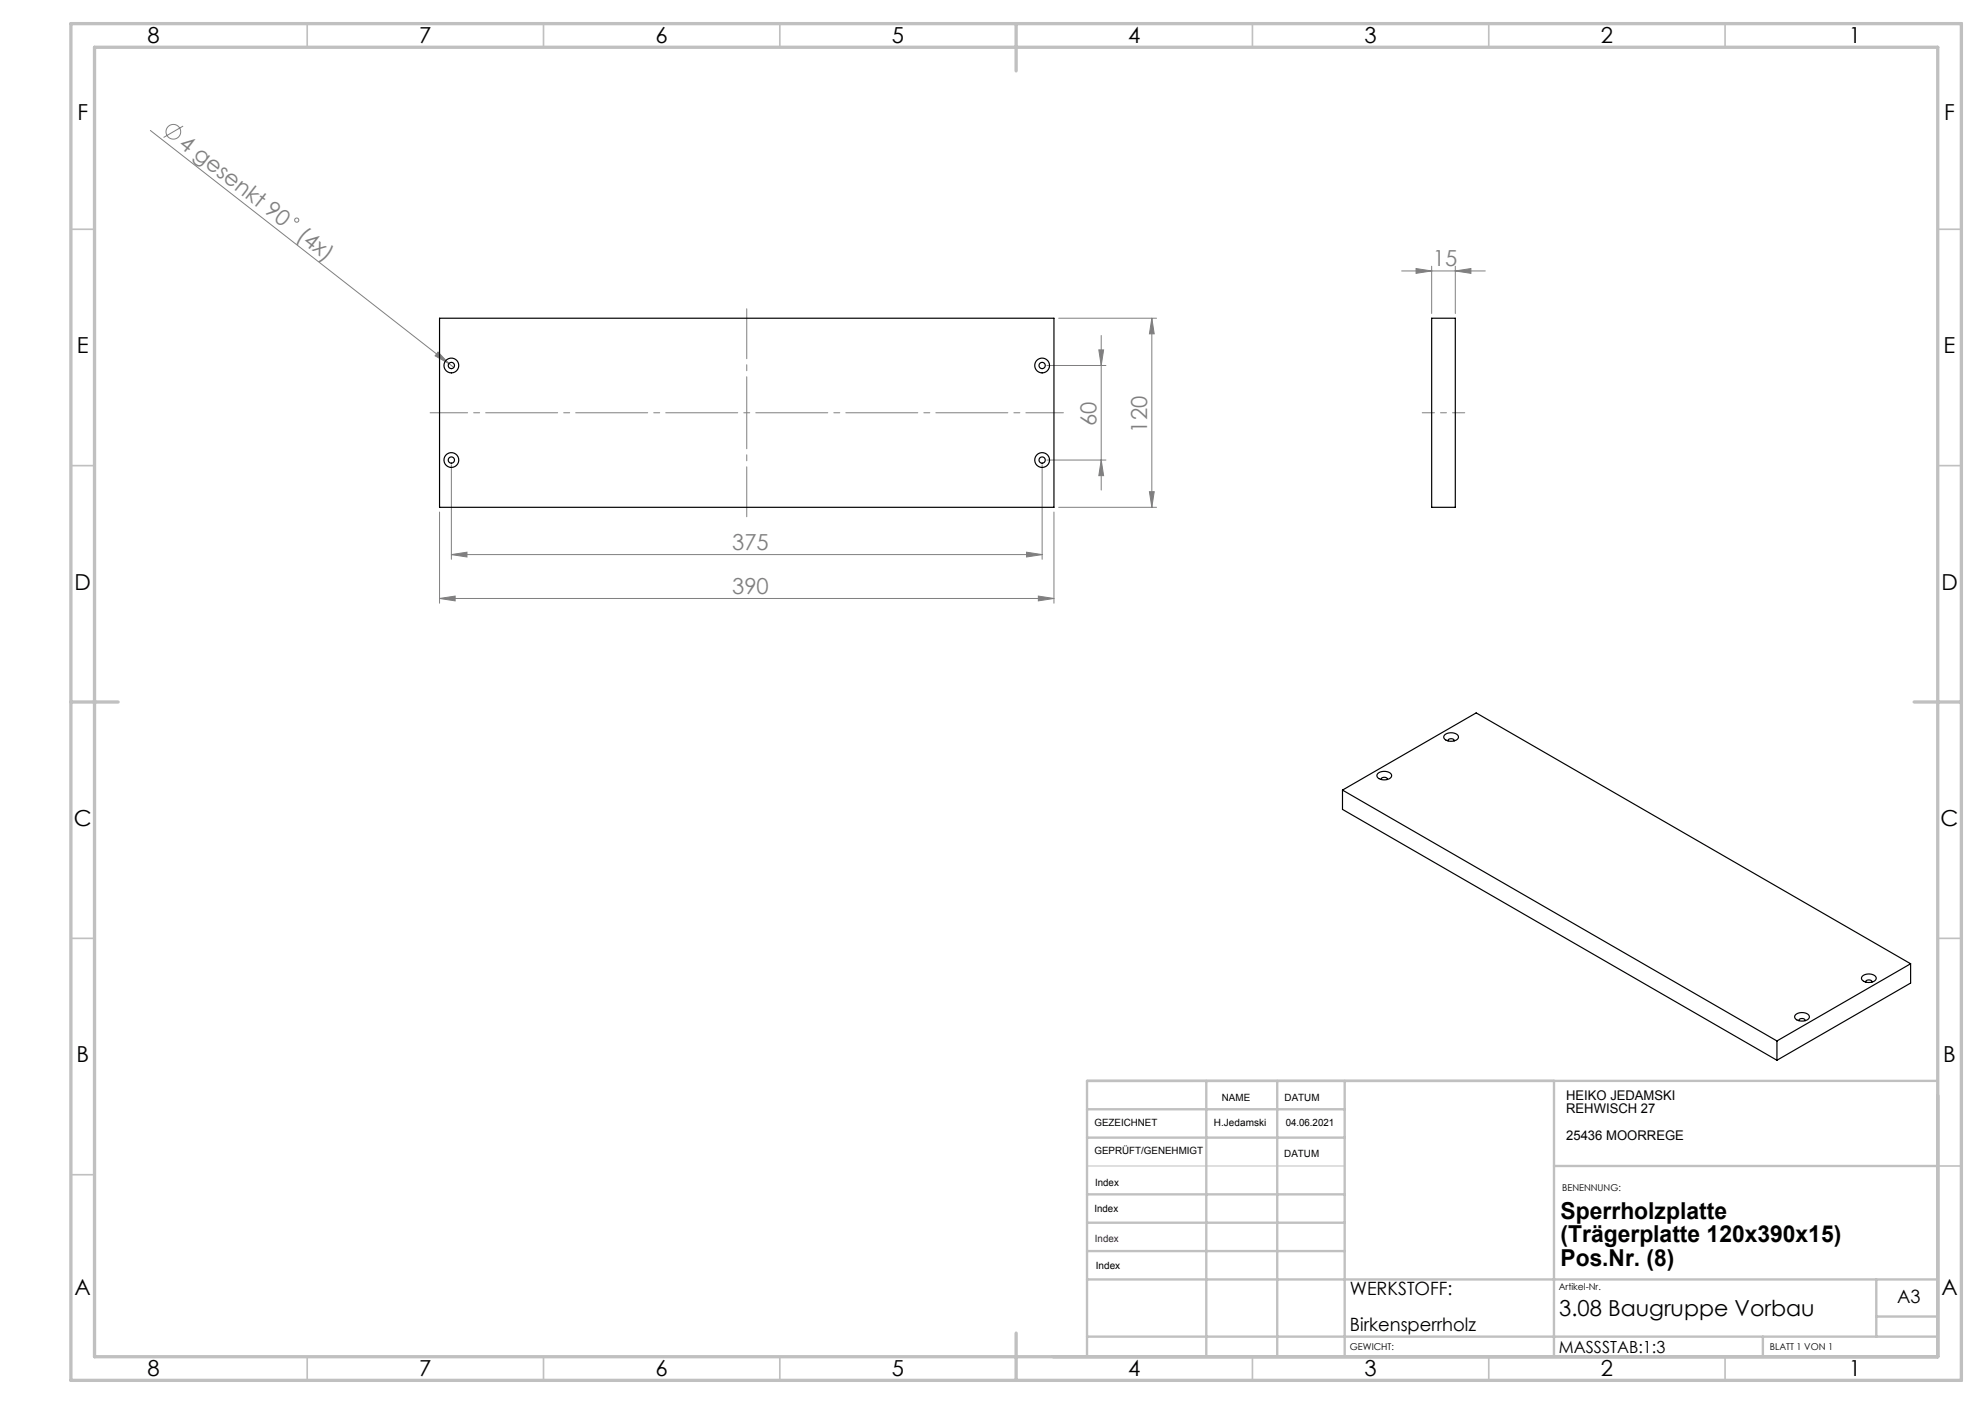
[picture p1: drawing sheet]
<svg xmlns="http://www.w3.org/2000/svg" width="420mm" height="297mm" viewBox="0 0 420 297" stroke-linecap="round" stroke-linejoin="round" font-family="sans-serif">
<defs><g id="words">
<g font-size="4.9">
<text x="330.2" y="257.9">Sperrholzplatte</text>
<text x="330.2" y="262.8">(Trägerplatte 120x390x15)</text>
<text x="330.2" y="267.7">Pos.Nr. (8)</text>
</g>
<g font-size="4.7">
<text x="31.2" y="9">8</text>
<text x="88.7" y="9">7</text>
<text x="138.7" y="9">6</text>
<text x="188.7" y="9">5</text>
<text x="238.7" y="9">4</text>
<text x="288.7" y="9">3</text>
<text x="338.7" y="9">2</text>
<text x="391.2" y="9">1</text>
<text x="16.4" y="25.5">F</text>
<text x="411.4" y="25.5">F</text>
<text x="16.3" y="74.7">E</text>
<text x="411.2" y="74.7">E</text>
<text x="15.8" y="124.7">D</text>
<text x="410.8" y="124.7">D</text>
<text x="15.6" y="174.7">C</text>
<text x="410.6" y="174.7">C</text>
<text x="16.2" y="224.7">B</text>
<text x="411.2" y="224.7">B</text>
<text x="15.8" y="274">A</text>
<text x="410.8" y="274">A</text>
<text x="329.9" y="278.4">3.08 Baugruppe Vorbau</text>
<text x="31.2" y="291">8</text>
<text x="88.7" y="291">7</text>
<text x="138.7" y="291">6</text>
<text x="188.7" y="291">5</text>
<text x="238.7" y="291">4</text>
<text x="288.7" y="291">3</text>
<text x="338.7" y="291">2</text>
<text x="391.2" y="291">1</text>
</g>
<g font-size="4.7" fill="#808080">
<text x="37.6" y="30.8" transform="rotate(38 37.6 30.8)">4 gesenkt 90</text>
<text x="62.6" y="50.3" transform="rotate(38 62.6 50.3)">(4x)</text>
<text x="303.2" y="56.3">15</text>
<text x="232" y="90.2" transform="rotate(-90 232 90.2)">60</text>
<text x="242.7" y="91.5" transform="rotate(-90 242.7 91.5)">120</text>
<text x="154.9" y="116.3">375</text>
<text x="154.9" y="125.6">390</text>
</g>
<g font-size="3.9">
<text x="285.6" y="273.9">WERKSTOFF:</text>
<text x="401.4" y="275.6">A3</text>
<text x="285.6" y="281.6">Birkensperrholz</text>
</g>
<text font-size="3.5" x="329.9" y="286.3">MASSSTAB:1:3</text>
<g font-size="2.8">
<text x="331.4" y="232.7">HEIKO JEDAMSKI</text>
<text x="331.4" y="235.5">REHWISCH 27</text>
<text x="331.4" y="241.1">25436 MOORREGE</text>
</g>
<g font-size="2.1">
<text x="258.5" y="232.8">NAME</text>
<text x="271.8" y="232.9">DATUM</text>
<text x="231.6" y="238.2">GEZEICHNET</text>
<text x="256.9" y="238.2">H.Jedamski</text>
<text x="272" y="238.2">04.06.2021</text>
<text x="231.6" y="244.2">GEPRÜFT/GENEHMIGT</text>
<text x="271.7" y="244.6">DATUM</text>
<text x="231.7" y="250.8">Index</text>
<text x="231.6" y="256.4">Index</text>
<text x="231.9" y="268.5">Index</text>
</g>
<text font-size="2.1" fill="#400040" x="231.7" y="262.7">Index</text>
<g font-size="2">
<text x="330.5" y="251.9">BENENNUNG:</text>
<text x="329.8" y="272.9">Artikel-Nr.</text>
<text x="285.6" y="285.5">GEWICHT:</text>
<text x="374.5" y="285.6">BLATT 1 VON 1</text>
</g>
</g></defs>
<g fill="none" stroke="#808080" stroke-width=".21">
<path d="M31.8 27.6l63.2 49.3M38.7 26.7l-4.1 2.4M296.6 57.3h17.7M299.6 56.8l3.3 .5-3.3 .5zM302.9 56.3v10M307.9 57.3l3.3-.5v1zM307.9 56.3v10M92.7 74.5l2.3 2.4-2.9-1.6zM95 76.9l1 .8M221.5 77.3h12.5M224 67.3h20.7M232.5 74h1l-.5 3.3z"/>
<path d="M233 71v32.7M243.7 67.3v40M243.7 67.3l.5 3.3h-1zM95.5 98.3v20M220.5 98.3v20M221.5 97.3h12.5M233 97.3l.5 3.3h-1zM93 108.3v19.3M95.5 117.3l3.3-.5v1zM95.5 117.3h125M217.2 116.8l3.3 .5-3.3 .5zM223 108.3v19.3"/>
<path d="M224 107.3h20.7M243.2 104h1l-.5 3.3zM93 126.6l3.3-.5v1zM93 126.6h130M219.7 126.1l3.3 .5-3.3 .5z"/>
<circle cx="36.7" cy="27.9" r="1.56"/>
<circle cx="62.8" cy="46.6" r=".44"/>
</g>
<path d="M225 87.3h-134" fill="none" stroke="#808080" stroke-width=".21" stroke-dasharray="15.2 1.3 1.3 1.3" stroke-dashoffset="7.3"/>
<path d="M158 65.3v44" fill="none" stroke="#808080" stroke-width=".21" stroke-dasharray="15.2 1.3 1.3 1.3" stroke-dashoffset="4.7"/>
<path d="M309.9 87.3h-9" fill="none" stroke="#808080" stroke-width=".21" stroke-dasharray="15.2 1.3 1.3 1.3" stroke-dashoffset="12.6"/>
<path d="M230 246.7h54.5" fill="none" stroke="#c0c0c0" stroke-width=".21"/>
<g fill="none" stroke="#c0c0c0" stroke-width=".35">
<path d="M65 5v5M115 5v5M165 5v5M265 5v5M315 5v5M365 5v5M15 48.5h5M410 48.5h5M15 98.5h5M410 98.5h5M15 198.5h5M410 198.5h5"/>
<path d="M15 248.5h5M410 246.7h5M65 287v5M115 287v5M165 287v5M265 287v5M315 287v5M365 287v5"/>
</g>
<g fill="none" stroke="#c0c0c0" stroke-width=".5">
<path d="M230 234.7h54.5M255.2 228.7v58.3M270.2 228.7v58.3M284.5 228.7v58.3M328.8 228.7v58.3M410 228.6l-180 .1v58.3M230 252.7h54.5M230 240.7h54.5M230 258.7h54.5M328.8 246.7h81.2M230 264.7h54.5M230 270.7h180"/>
<path d="M397 270.7v12.1M397 278.5h13M230 282.8h180M373 282.8v4.2"/>
</g>
<path d="M15 5h400v287h-400zM20 10h390v277h-390zM215 5v10M15 148.5h10M405 148.5h10M215 282v10" fill="none" stroke="#c0c0c0" stroke-width=".7"/>
<g fill="#808080">
<path d="M92.7 74.5l2.3 2.4-2.9-1.6z"/>
<path d="M307.9 57.3l3.3-.5v1zM299.6 56.8l3.3 .5-3.3 .5z"/>
<path d="M95.5 117.3l3.3-.5v1zM217.2 116.8l3.3 .5-3.3 .5z"/>
<path d="M93 126.6l3.3-.5v1zM219.7 126.1l3.3 .5-3.3 .5z"/>
<path d="M243.2 104h1l-.5 3.3zM243.7 67.3l.5 3.3h-1z"/>
<path d="M232.5 74h1l-.5 3.3zM233 97.3l.5 3.3h-1z"/>
</g>
<g fill="none" stroke="#000" stroke-width=".25">
<path d="M93 67.3h130v40h-130zM302.9 67.3h5v40h-5zM305.6 155.5a2.04 2.04 0 0 1 3 .3 1.44 1.44 0 0 1-2 1l-.4-.1a.75 .75 0 0 1-.6-1.2zM306.4 156.7a.68 .68 0 0 1 .6-.4 .68 .68 0 0 1 .7 .4M284.1 167.1v4.1l91.9 53.1M284.1 167.1l91.9 53.1M284.1 167.1l28.2-16.3 92 53.1M291.5 163.7a2.04 2.04 0 0 1 2.9 .2 1.44 1.44 0 0 1-1.9 1h-.4a.75 .75 0 0 1-.6-1.2zM292.2 164.9a.68 .68 0 0 1 .7-.5 .68 .68 0 0 1 .6 .5M379.9 214.7a2.04 2.04 0 0 1 2.9 .3 1.44 1.44 0 0 1-2 1l-.3-.1a.75 .75 0 0 1-.6-1.2zM380.6 215.9a.68 .68 0 0 1 .7-.5 .68 .68 0 0 1 .6 .5M394 206.5a2.04 2.04 0 0 1 3 .3 1.44 1.44 0 0 1-2 1l-.4-.1a.75 .75 0 0 1-.6-1.2z"/>
<path d="M394.8 207.8a.68 .68 0 0 1 .6-.5 .68 .68 0 0 1 .7 .5M404.3 203.9l-28.3 16.3M404.3 203.9v4.1l-28.3 16.3M376 220.2v4.1"/>
<circle cx="95.5" cy="77.3" r=".67"/>
<circle cx="95.5" cy="77.3" r="1.57"/>
<circle cx="220.5" cy="77.3" r="1.57"/>
<circle cx="220.5" cy="77.3" r=".67"/>
<circle cx="95.5" cy="97.3" r=".67"/>
<circle cx="95.5" cy="97.3" r="1.57"/>
<circle cx="220.5" cy="97.3" r="1.57"/>
<circle cx="220.5" cy="97.3" r=".67"/>
</g>
<use href="#words"/>
</svg>
